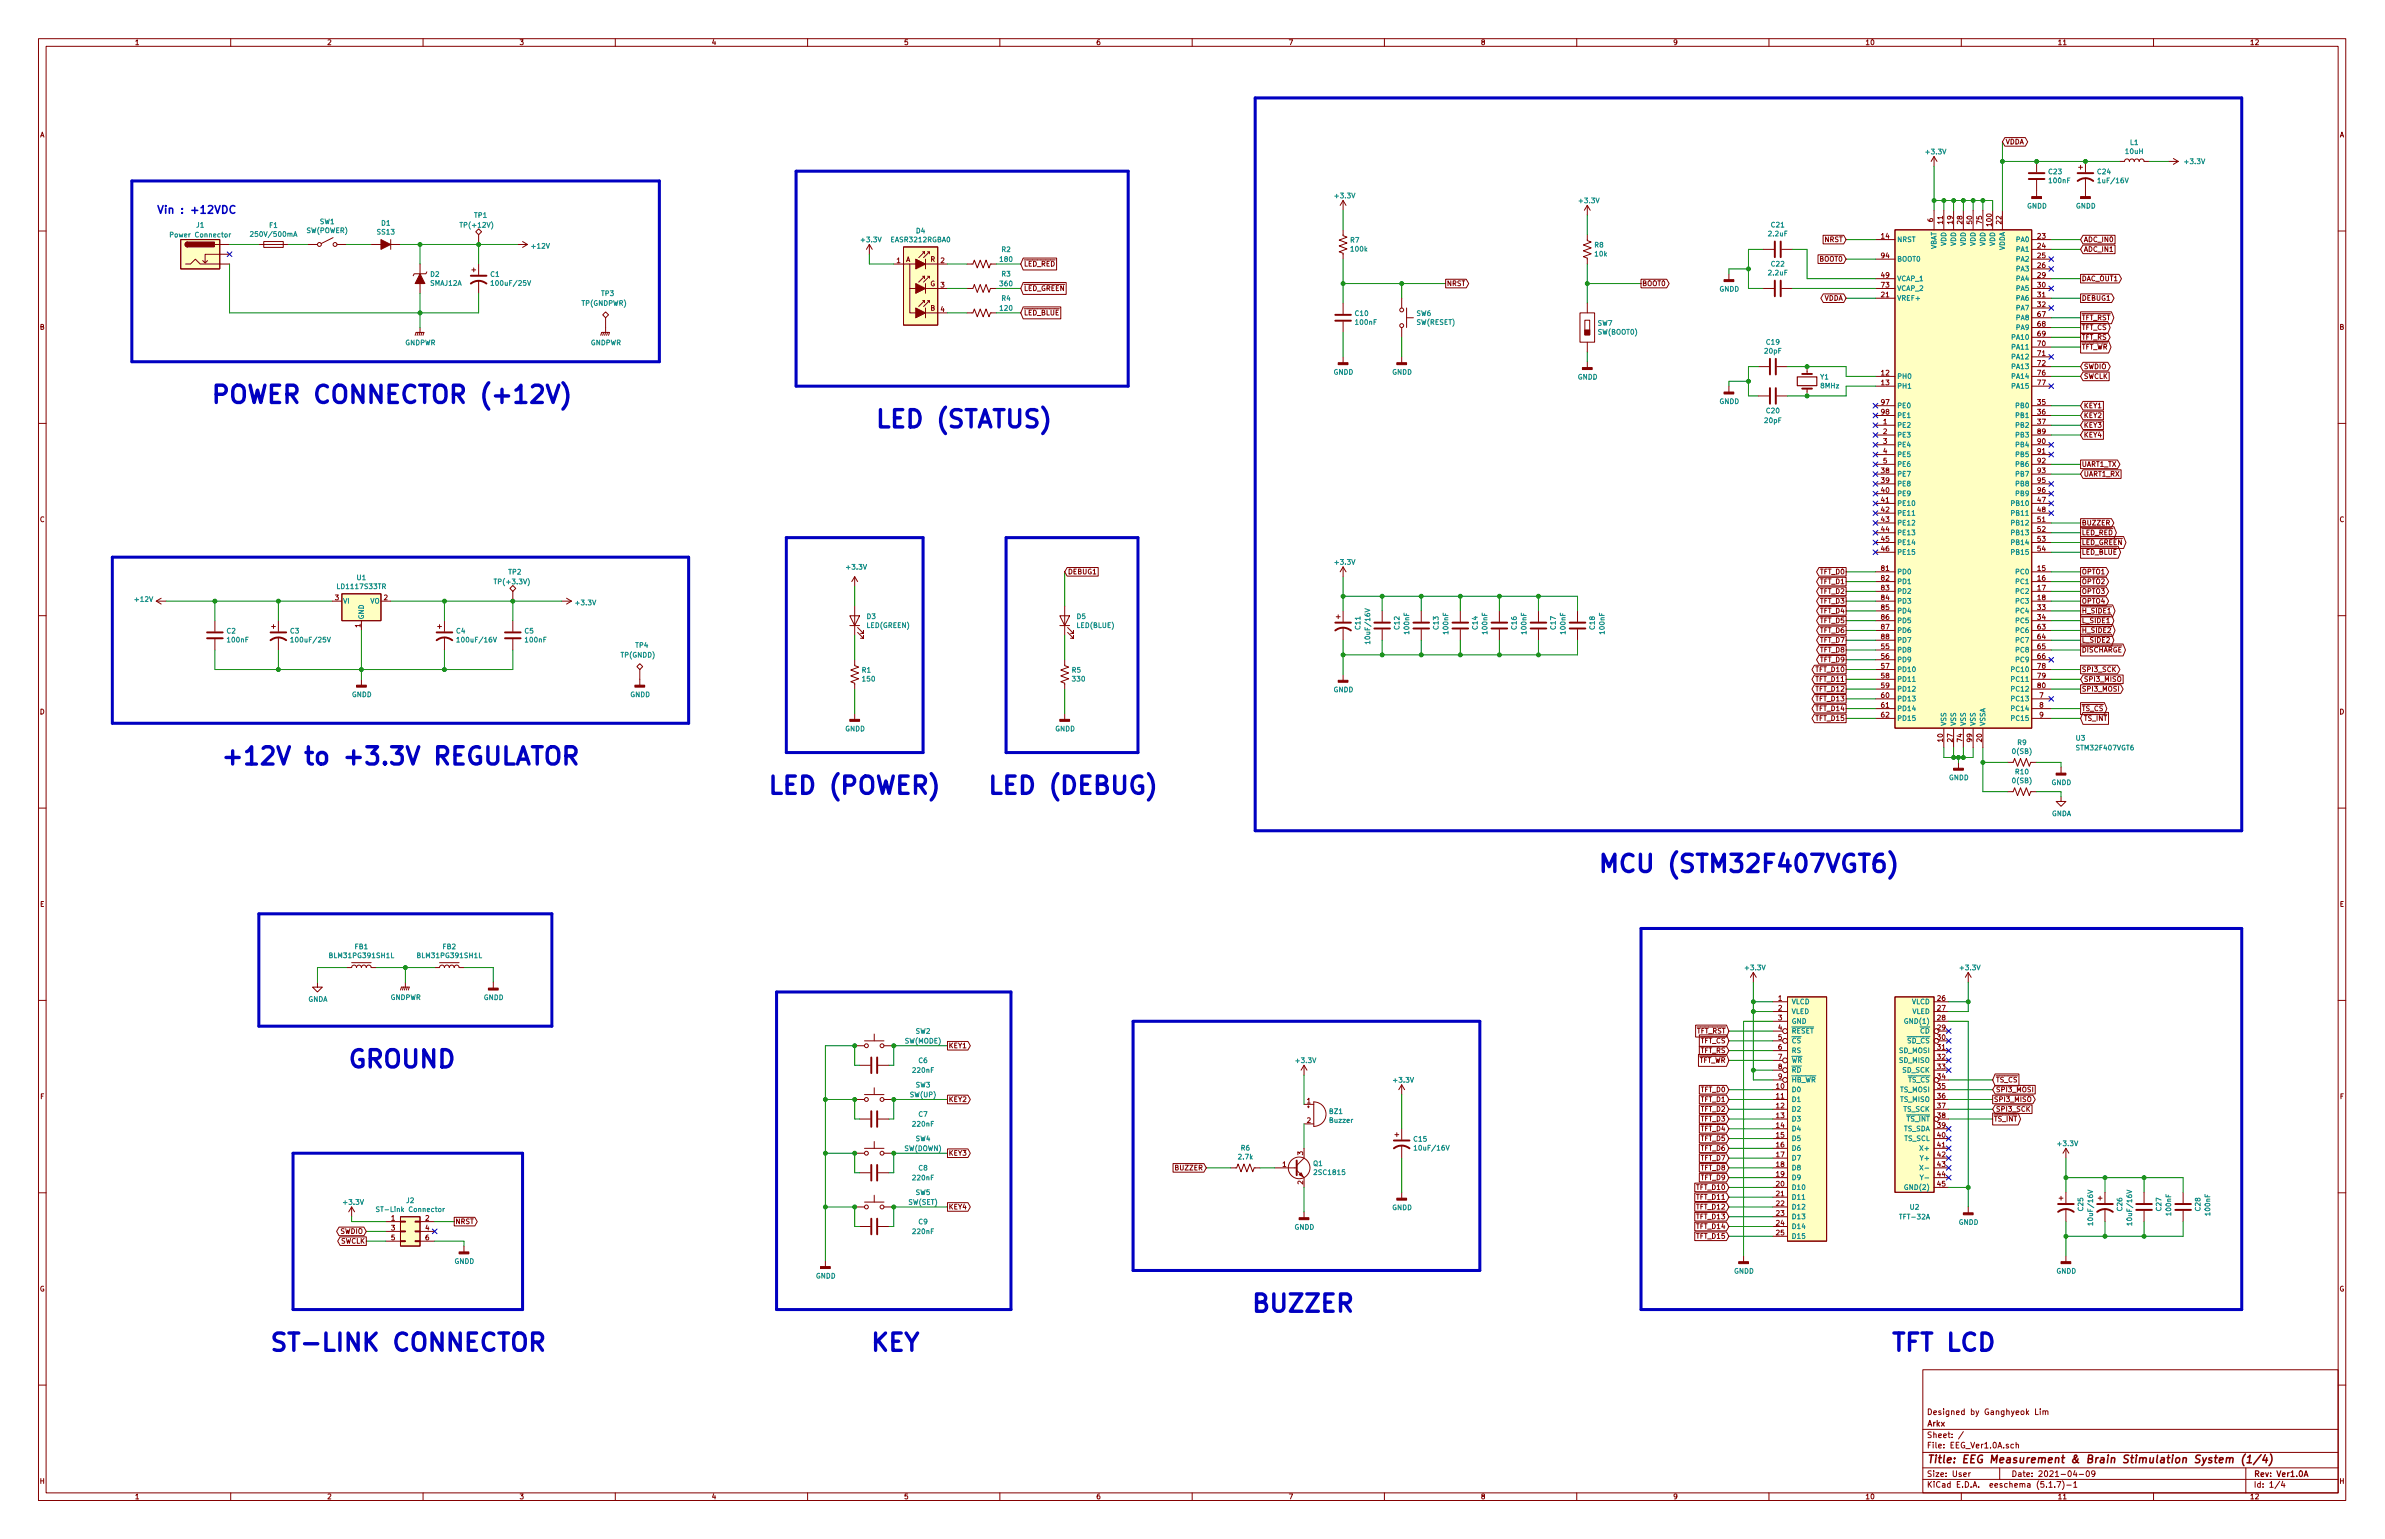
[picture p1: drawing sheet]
<svg xmlns="http://www.w3.org/2000/svg" width="620mm" height="400mm" viewBox="0 0 620 400" stroke-linecap="round" stroke-linejoin="round" font-family="sans-serif">
<defs><g id="words">
<g font-size="6.3" fill="#0000c2">
<text x="54.6" y="104.9">POWER CONNECTOR (+12V)</text>
<text x="227.3" y="111.2">LED (STATUS)</text>
<text x="57.1" y="198.8">+12V to +3.3V REGULATOR</text>
<text x="199.4" y="206.5">LED (POWER)</text>
<text x="256.5" y="206.5">LED (DEBUG)</text>
<text x="415.3" y="226.8">MCU (STM32F407VGT6)</text>
<text x="90.2" y="277.6">GROUND</text>
<text x="325.1" y="341.1">BUZZER</text>
<text x="69.8" y="351.2">ST-LINK CONNECTOR</text>
<text x="226.1" y="351.2">KEY</text>
<text x="491.5" y="351.2">TFT LCD</text>
</g>
<text font-size="2.8" fill="#0000c2" x="40.6" y="55.5">Vin : +12VDC</text>
<text font-size="2.8" fill="#840000" x="501" y="380.3">Title: EEG Measurement &amp; Brain Stimulation System (1/4)</text>
<g font-size="2.1" fill="#840000">
<text x="501" y="370.8">Arkx</text>
<text x="501" y="367.8">Designed by Ganghyeok Lim</text>
<text x="501" y="376.5">File: EEG_Ver1.0A.sch</text>
<text x="501" y="373.8">Sheet: /</text>
<text x="501" y="383.9">Size: User</text>
<text x="523" y="383.9">Date: 2021-04-09</text>
<text x="586" y="383.9">Rev: Ver1.0A</text>
<text x="501" y="386.7">KiCad E.D.A. eeschema (5.1.7)-1</text>
<text x="586" y="386.7">Id: 1/4</text>
</g>
<g font-size="1.8" fill="#840000">
<text x="35" y="11.7">1</text>
<text x="85" y="11.7">2</text>
<text x="135" y="11.7">3</text>
<text x="185" y="11.7">4</text>
<text x="235" y="11.7">5</text>
<text x="285" y="11.7">6</text>
<text x="335" y="11.7">7</text>
<text x="385" y="11.7">8</text>
<text x="435" y="11.7">9</text>
<text x="485" y="11.7">10</text>
<text x="535" y="11.7">11</text>
<text x="585" y="11.7">12</text>
<text x="10.4" y="35.7">A</text>
<text x="608.4" y="35.7">A</text>
<text x="521.5" y="37.5">VDDA</text>
<text x="502.7" y="57.7" transform="rotate(-90 502.7 57.7)">6</text>
<text x="505.2" y="58.2" transform="rotate(-90 505.2 58.2)">11</text>
<text x="507.7" y="58.2" transform="rotate(-90 507.7 58.2)">19</text>
<text x="510.3" y="58.2" transform="rotate(-90 510.3 58.2)">28</text>
<text x="512.8" y="58.2" transform="rotate(-90 512.8 58.2)">50</text>
<text x="515.4" y="58.2" transform="rotate(-90 515.4 58.2)">75</text>
<text x="517.9" y="58.7" transform="rotate(-90 517.9 58.7)">100</text>
<text x="520.4" y="58.2" transform="rotate(-90 520.4 58.2)">22</text>
<text x="474.4" y="62.9">NRST</text>
<text x="489.3" y="62">14</text>
<text x="529.9" y="62">23</text>
<text x="529.9" y="64.6">24</text>
<text x="541.8" y="62.9">ADC_IN0</text>
<text x="541.8" y="65.5">ADC_IN1</text>
<text x="233.2" y="68.4">1</text>
<text x="235.5" y="68.1">A</text>
<text x="241.9" y="68">R</text>
<text x="244.6" y="68.4">2</text>
<text x="266.2" y="69.3">LED_RED</text>
<text x="473.2" y="68">BOOT0</text>
<text x="489.3" y="67.1">94</text>
<text x="529.9" y="67.1">25</text>
<text x="529.9" y="69.6">26</text>
<text x="241.9" y="74.4">G</text>
<text x="244.6" y="74.7">3</text>
<text x="266.2" y="75.6">LED_GREEN</text>
<text x="376.2" y="74.3">NRST</text>
<text x="427" y="74.3">BOOT0</text>
<text x="489.3" y="72.2">49</text>
<text x="489.3" y="74.7">73</text>
<text x="489.3" y="77.3">21</text>
<text x="529.9" y="72.2">29</text>
<text x="529.9" y="74.7">30</text>
<text x="529.9" y="77.3">31</text>
<text x="541.3" y="73.1">DAC_OUT1</text>
<text x="241.9" y="80.7">B</text>
<text x="244.6" y="81.1">4</text>
<text x="266.2" y="82">LED_BLUE</text>
<text x="474.3" y="78.2">VDDA</text>
<text x="529.9" y="79.8">32</text>
<text x="529.9" y="82.3">67</text>
<text x="541.3" y="78.2">DEBUG1</text>
<text x="541.3" y="83.2">TFT_RST</text>
<text x="10.4" y="85.7">B</text>
<text x="529.9" y="87.4">69</text>
<text x="529.9" y="90">70</text>
<text x="529.9" y="84.9">68</text>
<text x="541.3" y="88.3">TFT_RS</text>
<text x="541.3" y="85.8">TFT_CS</text>
<text x="608.4" y="85.7">B</text>
<text x="529.9" y="92.5">71</text>
<text x="529.9" y="95">72</text>
<text x="541.3" y="90.9">TFT_WR</text>
<text x="541.8" y="95.9">SWDIO</text>
<text x="489.3" y="97.6">12</text>
<text x="489.3" y="100.1">13</text>
<text x="529.9" y="97.6">76</text>
<text x="529.9" y="100.1">77</text>
<text x="541.8" y="98.5">SWCLK</text>
<text x="489.3" y="105.2">97</text>
<text x="489.3" y="107.7">98</text>
<text x="529.9" y="105.2">35</text>
<text x="529.9" y="107.7">36</text>
<text x="541.8" y="106.1">KEY1</text>
<text x="489.7" y="110.3">1</text>
<text x="489.7" y="112.8">2</text>
<text x="529.9" y="110.3">37</text>
<text x="529.9" y="112.8">89</text>
<text x="541.8" y="113.7">KEY4</text>
<text x="541.8" y="111.2">KEY3</text>
<text x="541.8" y="108.6">KEY2</text>
<text x="489.7" y="115.4">3</text>
<text x="489.7" y="117.9">4</text>
<text x="529.9" y="115.4">90</text>
<text x="529.9" y="117.9">91</text>
<text x="489.3" y="123">38</text>
<text x="489.3" y="125.5">39</text>
<text x="489.7" y="120.4">5</text>
<text x="529.9" y="120.4">92</text>
<text x="529.9" y="123">93</text>
<text x="529.9" y="125.5">95</text>
<text x="541.3" y="121.3">UART1_TX</text>
<text x="541.8" y="123.9">UART1_RX</text>
<text x="489.3" y="130.6">41</text>
<text x="489.3" y="128.1">40</text>
<text x="529.9" y="130.6">47</text>
<text x="529.9" y="128.1">96</text>
<text x="10.4" y="135.7">C</text>
<text x="489.3" y="133.1">42</text>
<text x="489.3" y="135.7">43</text>
<text x="529.9" y="133.1">48</text>
<text x="529.9" y="135.7">51</text>
<text x="541.3" y="136.6">BUZZER</text>
<text x="608.4" y="135.7">C</text>
<text x="489.3" y="138.2">44</text>
<text x="489.3" y="140.8">45</text>
<text x="489.3" y="143.3">46</text>
<text x="529.9" y="138.2">52</text>
<text x="529.9" y="140.8">53</text>
<text x="529.9" y="143.3">54</text>
<text x="541.3" y="141.7">LED_GREEN</text>
<text x="541.3" y="139.1">LED_RED</text>
<text x="277.6" y="149.3">DEBUG1</text>
<text x="473.3" y="149.3">TFT_D0</text>
<text x="489.3" y="148.4">81</text>
<text x="529.9" y="148.4">15</text>
<text x="541.3" y="149.3">OPTO1</text>
<text x="541.3" y="144.2">LED_BLUE</text>
<text x="473.3" y="154.4">TFT_D2</text>
<text x="473.3" y="151.8">TFT_D1</text>
<text x="489.3" y="150.9">82</text>
<text x="489.3" y="153.5">83</text>
<text x="529.9" y="150.9">16</text>
<text x="529.9" y="153.5">17</text>
<text x="541.3" y="154.4">OPTO3</text>
<text x="541.3" y="151.8">OPTO2</text>
<text x="87.1" y="156">3</text>
<text x="99.8" y="156">2</text>
<text x="473.3" y="162">TFT_D5</text>
<text x="473.3" y="159.4">TFT_D4</text>
<text x="473.3" y="156.9">TFT_D3</text>
<text x="489.3" y="156">84</text>
<text x="489.3" y="158.5">85</text>
<text x="489.3" y="161.1">86</text>
<text x="529.9" y="156">18</text>
<text x="529.9" y="158.5">33</text>
<text x="529.9" y="161.1">34</text>
<text x="541.3" y="156.9">OPTO4</text>
<text x="541.3" y="162">L_SIDE1</text>
<text x="541.3" y="159.4">H_SIDE1</text>
<text x="93.7" y="163.1" transform="rotate(-90 93.7 163.1)">1</text>
<text x="473.3" y="167.1">TFT_D7</text>
<text x="473.3" y="164.5">TFT_D6</text>
<text x="489.3" y="163.6">87</text>
<text x="489.3" y="166.2">88</text>
<text x="529.9" y="163.6">63</text>
<text x="529.9" y="166.2">64</text>
<text x="541.3" y="167.1">L_SIDE2</text>
<text x="541.3" y="164.5">H_SIDE2</text>
<text x="473.3" y="169.6">TFT_D8</text>
<text x="473.3" y="172.1">TFT_D9</text>
<text x="489.3" y="173.8">57</text>
<text x="489.3" y="168.7">55</text>
<text x="489.3" y="171.2">56</text>
<text x="529.9" y="173.8">78</text>
<text x="529.9" y="168.7">65</text>
<text x="529.9" y="171.2">66</text>
<text x="541.3" y="169.6">DISCHARGE</text>
<text x="472.3" y="179.8">TFT_D12</text>
<text x="472.3" y="177.2">TFT_D11</text>
<text x="472.3" y="174.7">TFT_D10</text>
<text x="489.3" y="176.3">58</text>
<text x="489.3" y="178.9">59</text>
<text x="529.9" y="176.3">79</text>
<text x="529.9" y="178.9">80</text>
<text x="541.3" y="174.7">SPI3_SCK</text>
<text x="541.3" y="179.8">SPI3_MOSI</text>
<text x="541.8" y="177.2">SPI3_MISO</text>
<text x="10.4" y="185.7">D</text>
<text x="472.3" y="182.3">TFT_D13</text>
<text x="472.3" y="184.8">TFT_D14</text>
<text x="489.3" y="181.4">60</text>
<text x="489.3" y="183.9">61</text>
<text x="530.4" y="181.4">7</text>
<text x="530.4" y="183.9">8</text>
<text x="541.3" y="184.8">TS_CS</text>
<text x="608.4" y="185.7">D</text>
<text x="472.3" y="187.4">TFT_D15</text>
<text x="489.3" y="186.5">62</text>
<text x="530.4" y="186.5">9</text>
<text x="541.8" y="187.4">TS_INT</text>
<text x="505.2" y="192.8" transform="rotate(-90 505.2 192.8)">10</text>
<text x="507.7" y="192.8" transform="rotate(-90 507.7 192.8)">27</text>
<text x="510.3" y="192.8" transform="rotate(-90 510.3 192.8)">74</text>
<text x="512.8" y="192.8" transform="rotate(-90 512.8 192.8)">99</text>
<text x="515.4" y="192.8" transform="rotate(-90 515.4 192.8)">20</text>
<text x="10.4" y="235.7">E</text>
<text x="608.4" y="235.7">E</text>
<text x="462.4" y="260.1">1</text>
<text x="462.4" y="262.7">2</text>
<text x="503.9" y="260.1">26</text>
<text x="503.9" y="262.7">27</text>
<text x="441" y="268.7">TFT_RST</text>
<text x="462.4" y="265.2">3</text>
<text x="462.4" y="267.8">4</text>
<text x="503.9" y="265.2">28</text>
<text x="503.9" y="267.8">29</text>
<text x="246.6" y="272.5">KEY1</text>
<text x="442.1" y="273.7">TFT_RS</text>
<text x="442.1" y="271.2">TFT_CS</text>
<text x="462.4" y="270.3">5</text>
<text x="462.4" y="272.8">6</text>
<text x="462.4" y="275.4">7</text>
<text x="503.9" y="270.3">30</text>
<text x="503.9" y="272.8">31</text>
<text x="503.9" y="275.4">32</text>
<text x="441.6" y="276.3">TFT_WR</text>
<text x="462.4" y="277.9">8</text>
<text x="462.4" y="280.5">9</text>
<text x="503.9" y="277.9">33</text>
<text x="503.9" y="280.5">34</text>
<text x="518.9" y="281.4">TS_CS</text>
<text x="10.5" y="285.7">F</text>
<text x="246.6" y="286.4">KEY2</text>
<text x="339.9" y="286.8">1</text>
<text x="442.3" y="283.9">TFT_D0</text>
<text x="442.3" y="286.4">TFT_D1</text>
<text x="461.9" y="283">10</text>
<text x="461.9" y="285.5">11</text>
<text x="503.9" y="283">35</text>
<text x="503.9" y="285.5">36</text>
<text x="518.4" y="286.4">SPI3_MISO</text>
<text x="518.9" y="283.9">SPI3_MOSI</text>
<text x="608.5" y="285.7">F</text>
<text x="339.9" y="291.9">2</text>
<text x="442.3" y="291.5">TFT_D3</text>
<text x="442.3" y="289">TFT_D2</text>
<text x="461.9" y="288.1">12</text>
<text x="461.9" y="290.6">13</text>
<text x="461.9" y="293.2">14</text>
<text x="503.9" y="288.1">37</text>
<text x="503.9" y="290.6">38</text>
<text x="503.9" y="293.2">39</text>
<text x="518.4" y="291.5">TS_INT</text>
<text x="518.9" y="289">SPI3_SCK</text>
<text x="442.3" y="294.1">TFT_D4</text>
<text x="442.3" y="296.6">TFT_D5</text>
<text x="442.3" y="299.1">TFT_D6</text>
<text x="461.9" y="295.7">15</text>
<text x="461.9" y="298.2">16</text>
<text x="503.9" y="295.7">40</text>
<text x="503.9" y="298.2">41</text>
<text x="246.6" y="300.4">KEY3</text>
<text x="305.7" y="304.2">BUZZER</text>
<text x="333.5" y="303.3">1</text>
<text x="338.8" y="300.3" transform="rotate(-90 338.8 300.3)">3</text>
<text x="442.3" y="301.7">TFT_D7</text>
<text x="442.3" y="304.2">TFT_D8</text>
<text x="461.9" y="300.8">17</text>
<text x="461.9" y="303.3">18</text>
<text x="461.9" y="305.9">19</text>
<text x="503.9" y="300.8">42</text>
<text x="503.9" y="303.3">43</text>
<text x="503.9" y="305.9">44</text>
<text x="338.8" y="307.9" transform="rotate(-90 338.8 307.9)">2</text>
<text x="441.3" y="311.8">TFT_D11</text>
<text x="441.3" y="309.3">TFT_D10</text>
<text x="442.3" y="306.8">TFT_D9</text>
<text x="461.9" y="308.4">20</text>
<text x="461.9" y="310.9">21</text>
<text x="503.9" y="308.4">45</text>
<text x="101.8" y="317.3">1</text>
<text x="110.6" y="317.3">2</text>
<text x="246.6" y="314.4">KEY4</text>
<text x="441.3" y="314.4">TFT_D12</text>
<text x="441.3" y="316.9">TFT_D13</text>
<text x="461.9" y="313.5">22</text>
<text x="461.9" y="316">23</text>
<text x="88.5" y="320.7">SWDIO</text>
<text x="88.5" y="323.3">SWCLK</text>
<text x="101.8" y="319.8">3</text>
<text x="101.8" y="322.4">5</text>
<text x="110.6" y="319.8">4</text>
<text x="110.6" y="322.4">6</text>
<text x="118.4" y="318.2">NRST</text>
<text x="441.3" y="322">TFT_D15</text>
<text x="441.3" y="319.5">TFT_D14</text>
<text x="461.9" y="318.6">24</text>
<text x="461.9" y="321.1">25</text>
<text x="10.3" y="335.7">G</text>
<text x="608.3" y="335.7">G</text>
<text x="10.4" y="385.7">H</text>
<text x="35" y="389.7">1</text>
<text x="85" y="389.7">2</text>
<text x="135" y="389.7">3</text>
<text x="185" y="389.7">4</text>
<text x="235" y="389.7">5</text>
<text x="285" y="389.7">6</text>
<text x="335" y="389.7">7</text>
<text x="385" y="389.7">8</text>
<text x="435" y="389.7">9</text>
<text x="485" y="389.7">10</text>
<text x="535" y="389.7">11</text>
<text x="585" y="389.7">12</text>
<text x="608.4" y="385.7">H</text>
</g>
<g font-size="1.8" fill="#008484">
<text x="501" y="40.1">+3.3V</text>
<text x="552.8" y="40">10uH</text>
<text x="554" y="37.7">L1</text>
<text x="532.8" y="45.3">C23</text>
<text x="533" y="47.6">100nF</text>
<text x="545.5" y="45.3">C24</text>
<text x="546" y="47.6">1uF/16V</text>
<text x="568.3" y="42.6">+3.3V</text>
<text x="347.3" y="51.5">+3.3V</text>
<text x="410.8" y="52.8">+3.3V</text>
<text x="51.1" y="59.2">J1</text>
<text x="70.1" y="59.2">F1</text>
<text x="83.2" y="58.3">SW1</text>
<text x="99.2" y="58.6">D1</text>
<text x="120.1" y="59.2">TP(+12V)</text>
<text x="123.4" y="56.6">TP1</text>
<text x="460.7" y="59.1">C21</text>
<text x="527.1" y="54.2">GNDD</text>
<text x="539.8" y="54.2">GNDD</text>
<text x="44.8" y="61.7">Power Connector</text>
<text x="65.9" y="61.5">250V/500mA</text>
<text x="79.7" y="60.6">SW(POWER)</text>
<text x="98.2" y="61">SS13</text>
<text x="138.4" y="64.6">+12V</text>
<text x="224.1" y="63">+3.3V</text>
<text x="231.9" y="63">EASR3212RGBA0</text>
<text x="238.3" y="60.7">D4</text>
<text x="260.5" y="65.5">R2</text>
<text x="351.2" y="63.1">R7</text>
<text x="351.4" y="65.4">100k</text>
<text x="414.7" y="64.3">R8</text>
<text x="460" y="61.4">2.2uF</text>
<text x="493.3" y="62.9">NRST</text>
<text x="503.6" y="65.1" transform="rotate(-90 503.6 65.1)">VBAT</text>
<text x="506.1" y="64" transform="rotate(-90 506.1 64)">VDD</text>
<text x="508.6" y="64" transform="rotate(-90 508.6 64)">VDD</text>
<text x="511.2" y="64" transform="rotate(-90 511.2 64)">VDD</text>
<text x="513.7" y="64" transform="rotate(-90 513.7 64)">VDD</text>
<text x="516.3" y="64" transform="rotate(-90 516.3 64)">VDD</text>
<text x="518.8" y="64" transform="rotate(-90 518.8 64)">VDD</text>
<text x="521.3" y="65.3" transform="rotate(-90 521.3 65.3)">VDDA</text>
<text x="524.4" y="62.9">PA0</text>
<text x="524.4" y="65.5">PA1</text>
<text x="112" y="72">D2</text>
<text x="127.6" y="72">C1</text>
<text x="260.1" y="68">180</text>
<text x="260.5" y="71.9">R3</text>
<text x="414.8" y="66.6">10k</text>
<text x="460" y="71.6">2.2uF</text>
<text x="460.7" y="69.3">C22</text>
<text x="493.3" y="68">BOOT0</text>
<text x="524.4" y="68">PA2</text>
<text x="524.4" y="70.5">PA3</text>
<text x="111.9" y="74.3">SMAJ12A</text>
<text x="128.4" y="74.3">100uF/25V</text>
<text x="156.4" y="76.9">TP3</text>
<text x="260.1" y="74.4">360</text>
<text x="447.1" y="75.8">GNDD</text>
<text x="493.3" y="73.1">VCAP_1</text>
<text x="493.3" y="75.6">VCAP_2</text>
<text x="524.4" y="73.1">PA4</text>
<text x="524.4" y="75.6">PA5</text>
<text x="151.4" y="79.5">TP(GNDPWR)</text>
<text x="260.1" y="80.7">120</text>
<text x="260.5" y="78.2">R4</text>
<text x="352.5" y="82.1">C10</text>
<text x="368.4" y="82.1">SW6</text>
<text x="493.3" y="78.2">VREF+</text>
<text x="524.4" y="78.2">PA6</text>
<text x="524.4" y="80.7">PA7</text>
<text x="524.4" y="83.2">PA8</text>
<text x="105.3" y="89.7">GNDPWR</text>
<text x="153.6" y="89.7">GNDPWR</text>
<text x="352.6" y="84.4">100nF</text>
<text x="368.4" y="84.4">SW(RESET)</text>
<text x="415.5" y="84.7">SW7</text>
<text x="415.6" y="87">SW(BOOT0)</text>
<text x="459.4" y="89.6">C19</text>
<text x="523.4" y="88.3">PA10</text>
<text x="524.4" y="85.8">PA9</text>
<text x="459" y="91.9">20pF</text>
<text x="523.4" y="90.9">PA11</text>
<text x="523.4" y="93.4">PA12</text>
<text x="523.4" y="95.9">PA13</text>
<text x="346.8" y="97.4">GNDD</text>
<text x="362" y="97.4">GNDD</text>
<text x="410.3" y="98.7">GNDD</text>
<text x="473.4" y="98.6">Y1</text>
<text x="473.5" y="100.9">8MHz</text>
<text x="493.3" y="98.5">PH0</text>
<text x="493.3" y="101">PH1</text>
<text x="523.4" y="98.5">PA14</text>
<text x="523.4" y="101">PA15</text>
<text x="447.1" y="105">GNDD</text>
<text x="459.4" y="107.4">C20</text>
<text x="493.3" y="106.1">PE0</text>
<text x="524.4" y="106.1">PB0</text>
<text x="459" y="110">20pF</text>
<text x="493.3" y="108.6">PE1</text>
<text x="493.3" y="111.2">PE2</text>
<text x="493.3" y="113.7">PE3</text>
<text x="524.4" y="108.6">PB1</text>
<text x="524.4" y="111.2">PB2</text>
<text x="524.4" y="113.7">PB3</text>
<text x="493.3" y="116.3">PE4</text>
<text x="493.3" y="118.8">PE5</text>
<text x="524.4" y="116.3">PB4</text>
<text x="524.4" y="118.8">PB5</text>
<text x="493.3" y="121.3">PE6</text>
<text x="493.3" y="123.9">PE7</text>
<text x="524.4" y="121.3">PB6</text>
<text x="524.4" y="123.9">PB7</text>
<text x="493.3" y="131.5">PE10</text>
<text x="493.3" y="126.4">PE8</text>
<text x="493.3" y="129">PE9</text>
<text x="523.4" y="131.5">PB10</text>
<text x="524.4" y="126.4">PB8</text>
<text x="524.4" y="129">PB9</text>
<text x="493.3" y="134">PE11</text>
<text x="493.3" y="136.6">PE12</text>
<text x="523.4" y="134">PB11</text>
<text x="523.4" y="136.6">PB12</text>
<text x="493.3" y="139.1">PE13</text>
<text x="493.3" y="141.7">PE14</text>
<text x="523.4" y="139.1">PB13</text>
<text x="523.4" y="141.7">PB14</text>
<text x="132.3" y="149.3">TP2</text>
<text x="220.3" y="148.1">+3.3V</text>
<text x="347.3" y="146.8">+3.3V</text>
<text x="493.3" y="149.3">PD0</text>
<text x="493.3" y="144.2">PE15</text>
<text x="523.4" y="144.2">PB15</text>
<text x="524.4" y="149.3">PC0</text>
<text x="88.1" y="153.1">LD1117S33TR</text>
<text x="92.9" y="150.8">U1</text>
<text x="129.1" y="151.9">TP(+3.3V)</text>
<text x="493.3" y="151.8">PD1</text>
<text x="493.3" y="154.4">PD2</text>
<text x="524.4" y="151.8">PC1</text>
<text x="524.4" y="154.4">PC2</text>
<text x="35.2" y="156.4">+12V</text>
<text x="89.2" y="156.9">VI</text>
<text x="94.6" y="161.1" transform="rotate(-90 94.6 161.1)">GND</text>
<text x="96.2" y="156.9">VO</text>
<text x="149.9" y="157.3">+3.3V</text>
<text x="225.5" y="160.9">D3</text>
<text x="280.1" y="160.9">D5</text>
<text x="493.3" y="156.9">PD3</text>
<text x="493.3" y="159.4">PD4</text>
<text x="493.3" y="162">PD5</text>
<text x="524.4" y="156.9">PC3</text>
<text x="524.4" y="159.4">PC4</text>
<text x="524.4" y="162">PC5</text>
<text x="59" y="164.7">C2</text>
<text x="59.3" y="167">100nF</text>
<text x="75.5" y="164.7">C3</text>
<text x="76.4" y="167">100uF/25V</text>
<text x="118.7" y="164.7">C4</text>
<text x="119.5" y="167">100uF/16V</text>
<text x="136.5" y="164.7">C5</text>
<text x="136.7" y="167">100nF</text>
<text x="225.5" y="163.2">LED(GREEN)</text>
<text x="280.1" y="163.2">LED(BLUE)</text>
<text x="353.7" y="163.6" transform="rotate(-90 353.7 163.6)">C11</text>
<text x="356.3" y="166.8" transform="rotate(-90 356.3 166.8)">10uF/16V</text>
<text x="363.9" y="163.6" transform="rotate(-90 363.9 163.6)">C12</text>
<text x="366.4" y="164.7" transform="rotate(-90 366.4 164.7)">100nF</text>
<text x="374.1" y="163.6" transform="rotate(-90 374.1 163.6)">C13</text>
<text x="376.6" y="164.7" transform="rotate(-90 376.6 164.7)">100nF</text>
<text x="384.2" y="163.6" transform="rotate(-90 384.2 163.6)">C14</text>
<text x="386.8" y="164.7" transform="rotate(-90 386.8 164.7)">100nF</text>
<text x="394.4" y="163.6" transform="rotate(-90 394.4 163.6)">C16</text>
<text x="396.9" y="164.7" transform="rotate(-90 396.9 164.7)">100nF</text>
<text x="404.5" y="163.6" transform="rotate(-90 404.5 163.6)">C17</text>
<text x="407.1" y="164.7" transform="rotate(-90 407.1 164.7)">100nF</text>
<text x="414.7" y="163.6" transform="rotate(-90 414.7 163.6)">C18</text>
<text x="417.2" y="164.7" transform="rotate(-90 417.2 164.7)">100nF</text>
<text x="493.3" y="164.5">PD6</text>
<text x="493.3" y="167.1">PD7</text>
<text x="524.4" y="164.5">PC6</text>
<text x="524.4" y="167.1">PC7</text>
<text x="161.6" y="170.9">TP(GNDD)</text>
<text x="165.3" y="168.4">TP4</text>
<text x="493.3" y="169.6">PD8</text>
<text x="493.3" y="172.1">PD9</text>
<text x="524.4" y="169.6">PC8</text>
<text x="524.4" y="172.1">PC9</text>
<text x="224.2" y="174.8">R1</text>
<text x="224.4" y="177.1">150</text>
<text x="278.8" y="174.8">R5</text>
<text x="279" y="177.1">330</text>
<text x="346.8" y="179.9">GNDD</text>
<text x="493.3" y="174.7">PD10</text>
<text x="493.3" y="177.2">PD11</text>
<text x="493.3" y="179.8">PD12</text>
<text x="523.4" y="174.7">PC10</text>
<text x="523.4" y="177.2">PC11</text>
<text x="523.4" y="179.8">PC12</text>
<text x="91.5" y="181.2">GNDD</text>
<text x="163.9" y="181.2">GNDD</text>
<text x="493.3" y="182.3">PD13</text>
<text x="493.3" y="184.8">PD14</text>
<text x="523.4" y="182.3">PC13</text>
<text x="523.4" y="184.8">PC14</text>
<text x="219.8" y="190.1">GNDD</text>
<text x="274.4" y="190.1">GNDD</text>
<text x="493.3" y="187.4">PD15</text>
<text x="506.1" y="188.8" transform="rotate(-90 506.1 188.8)">VSS</text>
<text x="508.6" y="188.8" transform="rotate(-90 508.6 188.8)">VSS</text>
<text x="511.2" y="188.8" transform="rotate(-90 511.2 188.8)">VSS</text>
<text x="513.7" y="188.8" transform="rotate(-90 513.7 188.8)">VSS</text>
<text x="516.3" y="188.8" transform="rotate(-90 516.3 188.8)">VSSA</text>
<text x="523.4" y="187.4">PC15</text>
<text x="523.5" y="196">0(SB)</text>
<text x="524.7" y="193.6">R9</text>
<text x="539.9" y="192.5">U3</text>
<text x="540.2" y="195">STM32F407VGT6</text>
<text x="506.8" y="202.8">GNDD</text>
<text x="523.5" y="203.6">0(SB)</text>
<text x="524.2" y="201.3">R10</text>
<text x="533.5" y="204.1">GNDD</text>
<text x="533.5" y="212.1">GNDA</text>
<text x="86.1" y="249">BLM31PG391SH1L</text>
<text x="92.3" y="246.7">FB1</text>
<text x="108.9" y="249">BLM31PG391SH1L</text>
<text x="115.2" y="246.7">FB2</text>
<text x="454" y="252.2">+3.3V</text>
<text x="509.9" y="252.2">+3.3V</text>
<text x="80.1" y="260.4">GNDA</text>
<text x="101.5" y="259.9">GNDPWR</text>
<text x="125.8" y="259.9">GNDD</text>
<text x="465.8" y="261">VLCD</text>
<text x="465.8" y="263.6">VLED</text>
<text x="497.1" y="261">VLCD</text>
<text x="497.2" y="263.6">VLED</text>
<text x="238.1" y="268.7">SW2</text>
<text x="465.8" y="266.1">GND</text>
<text x="465.8" y="268.7">RESET</text>
<text x="495.8" y="266.1">GND(1)</text>
<text x="499.3" y="268.7">CD</text>
<text x="235.4" y="271.2">SW(MODE)</text>
<text x="465.8" y="271.2">CS</text>
<text x="465.8" y="273.7">RS</text>
<text x="494" y="273.7">SD_MOSI</text>
<text x="496" y="271.2">SD_CS</text>
<text x="237.5" y="278.9">220nF</text>
<text x="238.9" y="276.3">C6</text>
<text x="337.1" y="276.3">+3.3V</text>
<text x="362.5" y="281.4">+3.3V</text>
<text x="465.8" y="276.3">WR</text>
<text x="465.8" y="278.8">RD</text>
<text x="465.8" y="281.4">HB_WR</text>
<text x="494" y="276.3">SD_MISO</text>
<text x="494.7" y="278.8">SD_SCK</text>
<text x="496.2" y="281.4">TS_CS</text>
<text x="236.8" y="285.2">SW(UP)</text>
<text x="238.1" y="282.7">SW3</text>
<text x="465.8" y="283.9">D0</text>
<text x="465.8" y="286.4">D1</text>
<text x="494.1" y="283.9">TS_MOSI</text>
<text x="494.1" y="286.4">TS_MISO</text>
<text x="237.5" y="292.8">220nF</text>
<text x="238.9" y="290.3">C7</text>
<text x="345.7" y="289.6">BZ1</text>
<text x="345.8" y="291.9">Buzzer</text>
<text x="465.8" y="289">D2</text>
<text x="465.8" y="291.5">D3</text>
<text x="494.9" y="289">TS_SCK</text>
<text x="495.8" y="291.5">TS_INT</text>
<text x="235.2" y="299.2">SW(DOWN)</text>
<text x="238.1" y="296.6">SW4</text>
<text x="322.7" y="299.1">R6</text>
<text x="367.7" y="296.7">C15</text>
<text x="368.4" y="299.1">10uF/16V</text>
<text x="465.8" y="294.1">D4</text>
<text x="465.8" y="296.6">D5</text>
<text x="465.8" y="299.1">D6</text>
<text x="494.9" y="294.1">TS_SDA</text>
<text x="495.1" y="296.6">TS_SCL</text>
<text x="499.7" y="299.1">X+</text>
<text x="535.3" y="297.9">+3.3V</text>
<text x="238.9" y="304.3">C8</text>
<text x="322.1" y="301.4">2.7k</text>
<text x="341.6" y="303.1">Q1</text>
<text x="342" y="305.4">2SC1815</text>
<text x="465.8" y="301.7">D7</text>
<text x="465.8" y="304.2">D8</text>
<text x="499.7" y="301.7">Y+</text>
<text x="237.5" y="306.8">220nF</text>
<text x="238.1" y="310.6">SW5</text>
<text x="465.8" y="306.8">D9</text>
<text x="465.8" y="309.3">D10</text>
<text x="465.8" y="311.8">D11</text>
<text x="495.8" y="309.3">GND(2)</text>
<text x="500.1" y="306.8">Y-</text>
<text x="89.5" y="313.2">+3.3V</text>
<text x="98.8" y="315">ST-Link Connector</text>
<text x="105.7" y="312.7">J2</text>
<text x="236.3" y="313.2">SW(SET)</text>
<text x="362" y="314.6">GNDD</text>
<text x="465.8" y="314.4">D12</text>
<text x="465.8" y="316.9">D13</text>
<text x="494.3" y="317">TFT-32A</text>
<text x="496.7" y="314.4">U2</text>
<text x="541.7" y="314.7" transform="rotate(-90 541.7 314.7)">C25</text>
<text x="544.2" y="317.9" transform="rotate(-90 544.2 317.9)">10uF/16V</text>
<text x="551.9" y="314.7" transform="rotate(-90 551.9 314.7)">C26</text>
<text x="554.4" y="317.9" transform="rotate(-90 554.4 317.9)">10uF/16V</text>
<text x="562" y="314.7" transform="rotate(-90 562 314.7)">C27</text>
<text x="564.6" y="315.8" transform="rotate(-90 564.6 315.8)">100nF</text>
<text x="572.2" y="314.7" transform="rotate(-90 572.2 314.7)">C28</text>
<text x="574.7" y="315.8" transform="rotate(-90 574.7 315.8)">100nF</text>
<text x="237.5" y="320.8">220nF</text>
<text x="238.9" y="318.2">C9</text>
<text x="336.6" y="319.6">GNDD</text>
<text x="465.8" y="319.5">D14</text>
<text x="465.8" y="322">D15</text>
<text x="509.3" y="318.4">GNDD</text>
<text x="118.2" y="328.5">GNDD</text>
<text x="212.1" y="332.3">GNDD</text>
<text x="450.9" y="331.1">GNDD</text>
<text x="534.7" y="331.1">GNDD</text>
</g>
</g></defs>
<g fill="none" stroke="#840000" stroke-width=".26">
<path d="M10 10.1h600v379.9h-600zM12 12h596v376.1h-596zM60 10.1v1.9M110 10.1v1.9M160 10.1v1.9M210 10.1v1.9M260 10.1v1.9M310 10.1v1.9M360 10.1v1.9M410 10.1v1.9M460 10.1v1.9M510 10.1v1.9"/>
<path d="M536.5 11.6h.8M560 10.1v1.9M521.3 35.8h5.3l.7 1.1-.7 1.1h-5.3l-.6-1.1zM349.2 59.7v1.6l1.1 .3-2.1 .8 2.1 .8-2.1 .7 2.1 .8-2.1 .8 1 .3v1.6M349.2 52.1v2.6M349.2 52.1l-.7 1.3M349.2 52.1l.8 1.3M412.7 53.4v2.5M412.7 53.4l-.7 1.3M412.7 53.4l.8 1.3M492.8 59.7h35.5v129.6h-35.5zM502.9 40.7l-.7 1.3"/>
<path d="M502.9 40.7v2.5M502.9 54.7v5M502.9 40.7l.8 1.3M505.5 54.7v5M508 54.7v5M510.5 54.7v5M513.1 54.7v5M515.6 54.7v5M518.2 54.7v5M520.7 54.7v5M529.6 42v2.8M529.6 46.8v4.3"/>
<path d="M540.5 43.5h1M541 43v1M542.3 42v2.8M542.3 46.3v4.8M551.2 42h1.2l.2-.5 .4-.2 .5 .2 .2 .5 .2-.5 .4-.2 .5 .2 .2 .5 .2-.5 .3-.2 .6 .2 .2 .5 .1-.5 .4-.2 .6 .2 .1 .5h1.3M563.9 42h2.5M565.1 41.2l1.3 .8M566.4 42l-1.3 .7M10 60h2M47 62.3h10.1v7.6h-10.1zM48.3 68.6h1.2l1.3-1.2 1.3 1.2h7.6M48.8 62.9l-.5 .2-.2 .3 .2 .6 .5 .2"/>
<path d="M54 67.7l-.7 .7M55.9 63.6h3.8M59.7 66.1h-6.4v2.3l-.6-.7M67.3 63.6h7.6M68.6 62.8h5.1v1.5h-5.1zM80 63.6h2.5M86.6 61.8l-3 1.5M87.6 63.6h2.6M96.5 63.6h7.6M101.6 62.3v2.5M109.2 68.6v2.6M109.2 73.7v2.6"/>
<path d="M111 70.7l-.3 .5h-3l-.3 .5M122.7 70.2h1M123.2 69.6v1.1M123.7 60.2l.8-.7 .7 .7-.7 .8zM124.5 61v2.6M124.5 68.6v2.8M124.5 72.9v3.4M134.6 63.6h2.6M135.9 62.8l1.3 .8M137.2 63.6l-1.3 .7M226.1 63.6l-.8 1.2M226.1 63.6v2.5"/>
<path d="M226.1 63.6l.7 1.2M232.4 68.6h5.7M234.9 64.2h8.9v20.3h-8.9zM236.6 68.6v12.7h1.5M236.6 75h1.5M239.9 78.2h.5v.5v-.5l-1.5 1.5M239.9 71.8h.5v.5v-.5l-1.5 1.5M239.9 65.5h.5v.5v-.5l-1.5 1.5M240.7 75h5.7M240.7 68.6h5.7M240.7 67.4v2.5M240.7 73.7v2.6"/>
<path d="M241.2 78.2h.5M241.2 71.8h.5M241.2 65.5h.5M241.7 78.7v-.5l-1.5 1.5M241.7 72.3v-.5l-1.5 1.5M241.7 66v-.5l-1.5 1.5M251.5 75h1.5l.4-1 .7 2 .8-2 .8 2 .7-2 .8 2 .4-1h1.5M251.5 68.6h1.5l.4-1 .7 2 .8-2 .8 2 .7-2 .8 2 .4-1h1.5M266.1 67.1h8.7v3.1h-8.7l-.7-1.6zM266.1 73.4h11.1v3.1h-11.1l-.7-1.5zM266.1 79.8h9.7v3.1h-9.7l-.7-1.6zM349.2 78.8v2.8"/>
<path d="M364.5 77.5v2.6M375.9 72.6h5.4l.6 1.1-.6 1.1h-5.4zM412.7 61v1.5l1.1 .4-2.1 .8 2.1 .7-2.1 .8 2.1 .8-2.1 .7 1 .4v1.5M412.7 78.8v2.5M426.7 72.6h6.7l.6 1.1-.6 1.1h-6.7zM449.6 71.2v1.5M458.5 75h2.8M458.5 64.8h2.8M463.3 75h2.8M463.3 64.8h2.8M472.7 66.2h6.7l.7 1.2-.7 1.1h-6.7zM474.1 61.2h5.3l.7 1.1-.7 1.1h-5.3z"/>
<path d="M474.1 76.4h5.3l.7 1.1-.7 1.1h-5.3l-.6-1.1zM487.7 75h5.1M487.7 67.4h5.1M487.7 62.3h5.1M487.7 72.4h5.1M487.7 77.5h5.1M528.3 75h5.1M528.3 64.8h5.1M528.3 67.4h5.1M528.3 62.3h5.1M528.3 69.9h5.1M528.3 72.4h5.1"/>
<path d="M528.3 77.5h5.1M541 76.4h8.1l.6 1.1-.6 1.1h-8.1zM541 71.3h10l.7 1.1-.7 1.2h-10zM541.7 61.2h8.3v2.2h-8.3l-.7-1.1zM541.7 63.7h8.3v2.2h-8.3l-.7-1.1zM608 60h2M107.9 87.2l.3-.8h2l-.2 .8M108.7 86.4l-.2 .8M109.2 85.1v1.3l-.2 .8M109.7 86.4l-.2 .8M156.2 87.2l.3-.8h2l-.3 .8M157 86.4l-.3 .8"/>
<path d="M157.5 81.1l.7 .7-.7 .8-.8-.8zM157.5 82.6v3.8l-.3 .8M158 86.4l-.3 .8M240.7 81.3h5.7M240.7 80.1v2.5M251.5 81.3h1.5l.4-1 .7 2 .8-2 .8 2 .7-2 .8 2 .4-1h1.5M349.2 83.6v2.8M349.2 92.8v1.5M364.5 85.1v2.6M364.5 92.8v1.5M365.8 82.6h1.7M365.8 80.1v5"/>
<path d="M410.8 81.3h3.9v7.7h-3.9zM412.1 83.2h1.3v3.8h-1.3zM412.7 89v2.5M412.7 94v1.6M457.2 95.3h2.8M462 95.3h2.8M469.9 95.3v1.9M487.7 97.8h5.1M528.3 95.3h5.1M528.3 82.6h5.1M528.3 87.7h5.1M528.3 90.2h5.1"/>
<path d="M528.3 92.8h5.1M528.3 97.8h5.1M528.3 80.1h5.1M528.3 85.1h5.1M541 86.6h7.1l.6 1.1-.6 1.1h-7.1zM541 88.7h7.3l.6 1.5-.6 1.6h-7.3zM541 83.6h7.1l.6 1.5-.6 1.6h-7.1zM541 81.1h8l.7 1.5-.7 1.6h-8zM541.7 94.2h6.4l.6 1.1-.6 1.1h-6.4l-.7-1.1zM541.7 96.7h6.8v2.3h-6.8l-.7-1.2zM10 110.1h2M449.6 100.4v1.5"/>
<path d="M457.2 102.9h2.8M462 102.9h2.8M469.9 101v1.9M487.7 100.4h5.1M487.7 105.5h5.1M487.7 108h5.1M487.7 110.5h5.1M487.7 113.1h5.1M487.7 115.6h5.1M487.7 118.2h5.1M528.3 100.4h5.1M528.3 105.5h5.1"/>
<path d="M528.3 108h5.1M528.3 110.5h5.1M528.3 113.1h5.1M528.3 115.6h5.1M528.3 118.2h5.1M541 119.6h9.6l.7 1.1-.7 1.1h-9.6zM541.7 112h5.3v2.2h-5.3l-.7-1.1zM541.7 109.4h5.3v2.3h-5.3l-.7-1.2zM541.7 106.9h5.3v2.2h-5.3l-.7-1.1zM541.7 104.3h5.3v2.3h-5.3l-.7-1.1zM608 110.1h2M487.7 130.9h5.1"/>
<path d="M487.7 133.4h5.1M487.7 135.9h5.1M487.7 138.5h5.1M487.7 120.7h5.1M487.7 123.2h5.1M487.7 125.8h5.1M487.7 128.3h5.1M528.3 130.9h5.1M528.3 133.4h5.1M528.3 135.9h5.1M528.3 138.5h5.1M528.3 120.7h5.1"/>
<path d="M528.3 123.2h5.1M528.3 125.8h5.1M528.3 128.3h5.1M541 139.5h11.2l.6 1.5-.6 1.6h-11.2zM541 136.9h8.7l.6 1.6-.6 1.5h-8.7zM541 134.8h8l.7 1.1-.7 1.2h-8zM541.7 122.1h9.9v2.3h-9.9l-.7-1.2zM40.6 156.3h2.6M40.6 156.3l1.3 .7M41.9 155.5l-1.3 .8M86.4 156.3h2.5M88.9 154.4h10.2v6.9h-10.2z"/>
<path d="M99.1 156.3h2.5M132.6 153l.7-.8 .8 .8-.8 .7zM133.3 153.7v2.6M146 156.3h2.6M147.3 155.5l1.3 .8M148.6 156.3l-1.3 .7M222.2 149.9v2.6M222.2 157.5v7.7M222.2 149.9l-.7 1.3M222.2 149.9l.8 1.3M276.9 157.5v7.7M277.5 147.5h8.1v2.3h-8.1l-.6-1.2z"/>
<path d="M348 159.8v1M349.2 147.4v2.5M349.2 158.8v2.8M349.2 147.4l-.7 1.2M349.2 147.4l.8 1.2M359.4 158.8v2.8M369.6 158.8v2.8M379.7 158.8v2.8M389.9 158.8v2.8M400 158.8v2.8M410.2 158.8v2.8M473 157.7h7.1v2.2h-7.1l-.6-1.1z"/>
<path d="M473 155.1h7.1v2.3h-7.1l-.6-1.1zM473 152.6h7.1v2.2h-7.1l-.6-1.1zM473 150.1h7.1v2.2h-7.1l-.6-1.1zM473 147.5h7.1v2.3h-7.1l-.6-1.2zM487.7 156.3h5.1M487.7 141h5.1M487.7 143.6h5.1M487.7 148.6h5.1M487.7 151.2h5.1M487.7 153.7h5.1M487.7 158.8h5.1M528.3 156.3h5.1"/>
<path d="M528.3 141h5.1M528.3 143.6h5.1M528.3 148.6h5.1M528.3 151.2h5.1M528.3 153.7h5.1M528.3 158.8h5.1M541 155.1h6.7l.6 1.2-.6 1.1h-6.7zM541 159.8h8l.7 1.5-.7 1.6h-8zM541 157.3h8.4l.6 1.5-.6 1.6h-8.4zM541 152.6h6.7l.6 1.1-.6 1.1h-6.7zM541 150.1h6.7l.6 1.1-.6 1.1h-6.7zM541 147.5h6.7l.6 1.1-.6 1.2h-6.7z"/>
<path d="M541 142h9.8l.6 1.6-.6 1.5h-9.8zM547.9 157.7h1.2M10 160h2M55.9 161.3v2.8M55.9 166.2v2.8M70.6 162.9h1M71.1 162.4v1M72.4 161.3v2.8M72.4 165.7v3.3M94 161.3v2.6M94 176.6v1.5M113.8 162.9h1"/>
<path d="M114.3 162.4v1M115.6 161.3v2.8M115.6 165.7v3.3M133.3 161.3v2.8M133.3 166.2v2.8M165.6 173.3l.8-.8 .7 .8-.7 .7zM166.4 174v4.1M221 160.1h2.5l-1.3 2.5zM221 162.6h2.5M222.2 171.5v1.5l1.1 .4-2.1 .8 2.1 .7-2.1 .8 2.1 .8-2.1 .7 1 .4v1.5M223 164.4l1.5 1.5v-.7v.7h-.7M223 163.1l1.5 1.5v-.7v.7h-.7"/>
<path d="M275.6 160.1h2.5l-1.2 2.5zM275.6 162.6h2.5M276.9 171.5v1.5l1 .4-2.1 .8 2.1 .7-2.1 .8 2.1 .8-2.1 .7 1.1 .4v1.5M277.6 164.4l1.5 1.5v-.7v.7h-.7M277.6 163.1l1.5 1.5v-.7v.7h-.7M347.5 160.3h1M349.2 163.1v3.3M349.2 175.3v1.5M359.4 163.6v2.8M369.6 163.6v2.8M379.7 163.6v2.8M389.9 163.6v2.8"/>
<path d="M400 163.6v2.8M410.2 163.6v2.8M471.8 178h8.3v2.2h-8.3l-.6-1.1zM471.8 175.5h8.3v2.2h-8.3l-.6-1.1zM471.8 172.9h8.3v2.3h-8.3l-.6-1.2zM473 165.3h7.1v2.2h-7.1l-.6-1.1zM473 162.8h7.1v2.2h-7.1l-.6-1.1zM473 160.2h7.1v2.3h-7.1l-.6-1.2zM473 167.8h7.1v2.3h-7.1l-.6-1.1zM473 170.4h7.1v2.2h-7.1l-.6-1.1zM487.7 174h5.1M487.7 176.6h5.1"/>
<path d="M487.7 179.1h5.1M487.7 161.3h5.1M487.7 163.9h5.1M487.7 166.4h5.1M487.7 169h5.1M487.7 171.5h5.1M528.3 174h5.1M528.3 176.6h5.1M528.3 179.1h5.1M528.3 161.3h5.1M528.3 163.9h5.1M528.3 166.4h5.1"/>
<path d="M528.3 169h5.1M528.3 171.5h5.1M541 167.4h11.1l.6 1.6-.6 1.5h-11.1zM541 172.9h9.6l.7 1.1-.7 1.2h-9.6zM541 164.9h8l.7 1.5-.7 1.6h-8zM541 162.3h8.4l.6 1.6-.6 1.5h-8.4zM541 178h10.5l.6 1.1-.6 1.1h-10.5zM541.7 175.5h10.4v2.2h-10.4l-.7-1.1zM608 160h2M222.2 185.5v1.5M276.9 185.5v1.5M471.8 180.5h8.3v2.3h-8.3l-.6-1.1z"/>
<path d="M471.8 183.1h8.3v2.2h-8.3l-.6-1.1zM471.8 185.6h8.3v2.3h-8.3l-.6-1.2zM487.7 181.7h5.1M487.7 184.2h5.1M487.7 186.7h5.1M505.5 189.3v5.1M508 189.3v5.1M509.3 198.2v1.5M510.5 189.3v5.1M513.1 189.3v5.1M515.6 189.3v5.1M522 198.2h1.5l.4-1 .7 2 .8-2 .8 2 .7-2 .8 2 .4-1h1.5"/>
<path d="M528.3 181.7h5.1M528.3 184.2h5.1M528.3 186.7h5.1M535.9 199.4v1.6M541 182.7h6.2l.7 1.5-.7 1.6h-6.2zM541.7 185.2h6.6v3.1h-6.6l-.7-1.6zM10 210.1h2M522 205.8h1.5l.4-1 .7 2 .8-2 .8 2 .7-2 .8 2 .4-1h1.5M535.9 207.1v1.2h1.3l-1.3 1.3-1.2-1.3h1.2M608 210.1h2M82.5 255.3v1.3h1.3l-1.3 1.3-1.2-1.3h1.2M90.2 251.5h1.2l.2-.4 .4-.2 .5 .2 .2 .4 .2-.4 .3-.2 .6 .2 .2 .4 .2-.4 .3-.2 .6 .2 .1 .4 .2-.4 .4-.2 .5 .2 .2 .4h1.3"/>
<path d="M91.4 250.2h5.1M104.1 257.4l.3-.8h2l-.2 .8M104.9 256.6l-.3 .8M105.4 255.3v1.3l-.2 .8M105.9 256.6l-.2 .8M113 251.5h1.3l.2-.4 .3-.2 .6 .2 .2 .4 .1-.4 .4-.2 .6 .2 .1 .4 .2-.4 .4-.2 .5 .2 .2 .4 .2-.4 .3-.2 .6 .2 .2 .4h1.2M114.3 250.2h5.1M128.3 255.3v1.5M455.9 252.8l-.7 1.3M455.9 252.8v2.5M455.9 252.8l.8 1.3M464.8 259.1h10.2v63.5h-10.2z"/>
<path d="M492.8 259.1h10.1v50.8h-10.1zM511.8 252.8v2.5M511.8 252.8l-.8 1.3M511.8 252.8l.8 1.3M10 260h2M222.2 271.8h2.6M223.5 276.9h2.8M224.8 270.6h5.1M227.3 268.8v1.8M228.3 276.9h2.8M229.9 271.8h2.5M246.4 270.7h5.3l.6 1.1-.6 1.1h-5.3z"/>
<path d="M339.1 276.9v2.6M339.1 276.9l-.8 1.3M339.1 276.9l.8 1.3M440.9 266.5h8l.7 1.5-.7 1.6h-8zM441.7 274.1h7.2l.7 1.5-.7 1.6h-7.2zM441.9 272h7l.7 1.1-.7 1.1h-7zM441.9 269h7l.7 1.6-.7 1.5h-7zM461 270.6h2.5M461 260.4h3.8M461 262.9h3.8M461 265.5h3.8M461 268h2.5"/>
<path d="M461 273.1h3.8M461 275.6h2.5M461 278.2h2.5M502.9 260.4h3.8M502.9 262.9h3.8M502.9 265.5h3.8M502.9 273.1h3.8M502.9 275.6h3.8M502.9 278.2h3.8M504.2 270.6h2.5M504.2 268h2.5M518.8 279.2h6.2v3.1h-6.2l-.6-1.6z"/>
<path d="M608 260h2M222.2 285.8h2.6M222.2 299.8h2.6M223.5 290.9h2.8M224.8 284.5h5.1M224.8 298.5h5.1M227.3 282.8v1.7M227.3 296.7v1.8M228.3 290.9h2.8M229.9 285.8h2.5M229.9 299.8h2.5M246.4 284.7h5.3l.6 1.1-.6 1.1h-5.3z"/>
<path d="M246.4 298.7h5.3l.6 1.1-.6 1.1h-5.3zM339.1 298.5v2.5l-1.9 1.9M339.1 287.1h2.5M339.1 292.2h2.5M340 287.7h.5M340.2 287.5v.5M341.6 286.4a3.2 3.2 0 0 1 3.2 3.2 3.2 3.2 0 0 1-3.2 3.2zM362.7 294.9h1M363.2 294.4v1.1M364.5 282v2.5M364.5 293.4v2.8M364.5 297.7v3.3"/>
<path d="M364.5 282l-.8 1.3M364.5 282l.8 1.3M441.9 289.8h7l.7 1.1-.7 1.1h-7zM441.9 282.1h7l.7 1.2-.7 1.1h-7zM441.9 284.7h7l.7 1.1-.7 1.1h-7zM441.9 287.2h7l.7 1.1-.7 1.2h-7zM441.9 292.3h7l.7 1.1-.7 1.1h-7zM441.9 294.8h7l.7 1.2-.7 1.1h-7zM441.9 297.4h7l.7 1.1-.7 1.1h-7zM441.9 299.9h7l.7 1.1-.7 1.2h-7zM461 290.9h3.8M461 285.8h3.8"/>
<path d="M461 298.5h3.8M461 283.3h3.8M461 288.3h3.8M461 293.4h3.8M461 296h3.8M461 280.7h2.5M502.9 285.8h3.8M502.9 298.5h3.8M502.9 283.3h3.8M502.9 288.3h3.8M502.9 293.4h3.8M502.9 296h3.8"/>
<path d="M504.2 290.9h2.5M504.2 280.7h2.5M518.2 289.3h6.6l.6 1.6-.6 1.5h-6.6zM518.2 284.7h10.4l.6 1.1-.6 1.1h-10.4zM518.8 282.1h10.4v2.3h-10.4l-.6-1.1zM518.8 287.2h9.6v2.3h-9.6l-.6-1.2zM537.2 298.5l-.8 1.3M537.2 298.5v2.5M537.2 298.5l.8 1.3M10 310.1h2M88.2 319h6.4l.6 1.1-.6 1.1h-6.4l-.7-1.1zM91.4 313.7l-.7 1.3"/>
<path d="M91.4 313.7v2.6M91.4 313.7l.8 1.3M100.3 317.6h3.8M104.1 316.3h5.1v7.6h-5.1zM104.1 317.4h1.3v.3h-1.3zM104.1 320h1.3v.2h-1.3zM107.9 317.4h1.3v.3h-1.3zM107.9 320h1.3v.2h-1.3zM109.2 317.6h3.8M118.1 316.4h5.4l.6 1.2-.6 1.1h-5.4zM222.2 313.7h2.6M223.5 318.8h2.8"/>
<path d="M223.5 304.9h2.8M224.8 312.5h5.1M227.3 310.7v1.8M228.3 318.8h2.8M228.3 304.9h2.8M229.9 313.7h2.5M246.4 312.6h5.3l.6 1.1-.6 1.2h-5.3zM305 302.5h8.1l.6 1.1-.6 1.1h-8.1zM320 303.6h1.6l.3-1 .8 2 .8-2 .7 2 .8-2 .8 2 .3-1h1.6M331.5 303.6h5.6M337.2 304.2l1.9 1.9v2.6M339.1 315v1.5"/>
<path d="M364.5 309.9v1.6M440.7 312.6h8.2l.7 1.1-.7 1.2h-8.2zM440.7 310.1h8.2l.7 1.1-.7 1.1h-8.2zM440.7 307.5h8.2l.7 1.2-.7 1.1h-8.2zM440.7 317.7h8.2l.7 1.1-.7 1.1h-8.2zM440.7 315.2h8.2l.7 1.1-.7 1.1h-8.2zM441.9 302.5h7l.7 1.1-.7 1.1h-7zM441.9 305h7l.7 1.1-.7 1.1h-7zM461 318.8h3.8M461 303.6h3.8M461 313.7h3.8M461 301h3.8"/>
<path d="M461 306.1h3.8M461 308.7h3.8M461 311.2h3.8M461 316.3h3.8M502.9 303.6h3.8M502.9 301h3.8M502.9 306.1h3.8M502.9 308.7h3.8M511.8 313.7v1.6M535.4 311.5h1M535.9 310.9v1.1M537.2 309.9v2.8"/>
<path d="M537.2 314.2v3.4M545.6 311.5h1M546.1 310.9v1.1M547.4 309.9v2.8M547.4 314.2v3.4M557.5 309.9v2.8M557.5 314.8v2.8M567.7 309.9v2.8M567.7 314.8v2.8M608 310.1h2M88.4 321.5h6.8v2.2h-6.8l-.6-1.1zM100.3 320.1h3.8"/>
<path d="M100.3 322.6h3.8M104.1 322.5h1.3v.3h-1.3zM107.9 322.5h1.3v.3h-1.3zM109.2 320.1h3.8M109.2 322.6h3.8M120.6 323.9v1.5M214.6 327.7v1.5M440.7 320.2h8.2l.7 1.2-.7 1.1h-8.2zM453.4 326.4v1.6M461 321.4h3.8M537.2 326.4v1.6M500 356.1h108v32h-108z"/>
<path d="M10 360h2M500 377.5h108M500 371.6h108M510.5 372.1l-1.2 2M523.6 375.5l-.4-.1-.3 .3 .1 .6h.6M524.3 375.5h.5l.1 .9M524.3 374.9v1.5M529.3 366.2v1.5h.7M530.5 366.2v.2M530.5 366.7v1M531.2 366.9l.6-.1 .1 .9M531.2 366.7v1"/>
<path d="M531.9 366.9l.2-.2 .4 .1v.9M608 360h2M60 388.1v1.9M110 388.1v1.9M160 388.1v1.9M210 388.1v1.9M260 388.1v1.9M310 388.1v1.9M360 388.1v1.9M410 388.1v1.9M460 388.1v1.9M500 384.6h108"/>
<path d="M500 381.6h108M510 388.1v1.9M512 382.8v1M512.4 382.8l-.4 .3M520 381.6v3M532.8 385.5l.4-.4v1.5M532.8 386.6h.9M534.3 386.5v.1M534.9 385.1h1l-.7 1.5M536.3 384.9a1.71 1.71 0 0 1 0 2.3M536.5 389.6h.8M537.4 386.1h1.2"/>
<path d="M539.2 385.5l.4-.4v1.5M539.2 386.6h.9M539.5 382.2l-.3 1.1h.9M539.9 382.8v1M540.7 383.3h1.1M542.6 382.5l.2-.2a.81 .81 0 0 1 .5 .8 .81 .81 0 0 1-.5 .7l-.3-.5zM544.8 383l-.4 .3-.4-.1v-.7l.4-.2 .4 .3-.1 .9-.4 .3h-.3M560 388.1v1.9M584 381.6v6.5M592.8 385l-1.3 2M593.6 385l-.4 1.1h1M594 385.6v1"/>
<circle cx="83.1" cy="63.6" r=".51"/>
<circle cx="87.1" cy="63.6" r=".51"/>
<circle cx="364.5" cy="84.6" r=".51"/>
<circle cx="364.5" cy="80.6" r=".51"/>
<circle cx="225.3" cy="271.8" r=".51"/>
<circle cx="229.4" cy="271.8" r=".51"/>
<circle cx="464.2" cy="275.6" r=".63"/>
<circle cx="464.2" cy="278.2" r=".63"/>
<circle cx="464.2" cy="268" r=".63"/>
<circle cx="464.2" cy="270.6" r=".63"/>
<circle cx="503.6" cy="268" r=".63"/>
<circle cx="503.6" cy="270.6" r=".63"/>
<circle cx="225.3" cy="285.8" r=".51"/>
<circle cx="225.3" cy="299.8" r=".51"/>
<circle cx="229.4" cy="285.8" r=".51"/>
<circle cx="229.4" cy="299.8" r=".51"/>
<circle cx="464.2" cy="280.7" r=".63"/>
<circle cx="503.6" cy="280.7" r=".63"/>
<circle cx="503.6" cy="290.9" r=".63"/>
<circle cx="225.3" cy="313.7" r=".51"/>
<circle cx="229.4" cy="313.7" r=".51"/>
<circle cx="337.8" cy="303.6" r="2.82"/>
</g>
<path d="M467.4 98h5v2.3h-5zM599.2 383.8l.4-1.5 .6 1.5M599.3 383.4h.7" fill="none" stroke="#840000" stroke-width=".3"/>
<path d="M579 379.1l.3-.2 .5 .1-.1 1.2M579 378.9l-.2 1.3M579.8 379.2l.4-.3 .4 .1v1.2M583.9 378a2.37 2.37 0 0 0-.4 3M584.5 378.8l.6-.6-.2 2M588 378.1l-2 2.6M589.1 378.1l-.7 1.5h1.2M589.4 378.9l-.1 1.3M590.4 378a2.31 2.31 0 0 1-.4 3M584.3 380.2h1.1" fill="none" stroke="#840000" stroke-width=".41"/>
<g fill="none" stroke="#840000" stroke-width=".51">
<path d="M527.6 45h4M527.6 46.5h4M540.3 47a3.3 3.3 0 0 1 4 0M540.3 45h4M122.4 73.7a3.3 3.3 0 0 1 4.1 0M122.4 71.7h4.1M461.5 62.8v4.1M461.5 72.9v4.1M463 62.8v4.1M463 72.9v4.1M347.2 83.4h4.1M347.2 81.8h4.1"/>
<path d="M460.2 93.3v4M461.8 93.3v4M468.6 97.2h2.6M460.2 100.9v4.1M461.8 100.9v4.1M468.6 101h2.6M53.8 164.4h4.1M53.8 165.9h4.1M70.4 166.4a3.3 3.3 0 0 1 4 0M70.4 164.4h4M113.5 166.4a3.3 3.3 0 0 1 4.1 0M113.5 164.4h4.1"/>
<path d="M131.3 164.4h4.1M131.3 165.9h4.1M347.2 163.9a3.3 3.3 0 0 1 4.1 0M347.2 161.8h4.1M357.4 161.8h4M357.4 163.4h4M367.5 161.8h4.1M367.5 163.4h4.1M377.7 161.8h4.1M377.7 163.4h4.1M387.9 161.8h4M387.9 163.4h4"/>
<path d="M398 161.8h4.1M398 163.4h4.1M408.2 161.8h4M408.2 163.4h4M226.6 274.9v4M228.1 274.9v4M226.6 288.8v4.1M228.1 288.8v4.1M362.5 298.5a3.3 3.3 0 0 1 4 0M362.5 296.5h4M226.6 302.8v4.1M226.6 316.8v4.1"/>
<path d="M228.1 302.8v4.1M228.1 316.8v4.1M337.2 301.7v3.8M535.2 315a3.3 3.3 0 0 1 4 0M535.2 313h4M545.3 315a3.3 3.3 0 0 1 4.1 0M545.3 313h4.1M555.5 314.5h4.1M555.5 313h4.1M565.7 314.5h4M565.7 313h4"/>
</g>
<g fill="none" stroke="#008484" stroke-width=".26">
<path d="M545.5 46.6l.4-.3v1.2M545.5 47.5h.8M552.6 46.3l.4 1.2 .4-1.2M58.5 60.8l.6 .1-.1 .7-.5-.1zM59.6 60.8v.8M60 60.8l-.4 .2M65.1 60.3l.5-.1 .2 .4-.8 .9h.8M76.4 61.5l.4-1.3 .4 1.3M76.5 61.1h.6M127.7 73.3l.3-.4v1.3M127.7 74.2h.7M137.2 72.9l.4 1.3 .4-1.3"/>
<path d="M497.2 134h.7M128.4 150.5h.8M354.9 158.2l1.3 .4-1.3 .5M75.6 166l.4-.4v1.3M75.6 166.9h.7M85.1 165.6l.4 1.3 .4-1.3M118.8 166l.4-.4v1.3M118.8 166.9h.7M128.3 165.6l.4 1.3 .4-1.3M356.2 167h-1.3l.4 .4M356.2 166.6v.8M497.3 177.1h.7"/>
<path d="M101.8 247.7v1.3h.6M124.7 247.7v1.3h.6M367.7 298.1l.4-.4v1.3M367.7 299h.8M376 297.7l.4 1.3 .5-1.3M98.6 313.8h-.7a.54 .54 0 0 0 .6 .7v.4h-.6M114.1 314.2h.5v.7l-.5-.1zM115.2 314.1v.9M115.6 314.1l-.4 .3M499.2 302.9l.8 1.2M499.3 305.4l.4 .7 .4-.7M500 302.9l-.8 1.2"/>
<path d="M500.6 303.7h.9M542.9 309.3l1.3 .5-1.3 .4M544.2 318.1h-1.3l.4 .4M544.2 317.8v.7M553.1 309.3l1.2 .5-1.2 .4M554.3 318.1h-1.2l.3 .4M554.3 317.8v.7"/>
</g>
<g fill="#840000" stroke="#840000" stroke-width=".26">
<path d="M535.9 328h2.6v.5h-2.6z"/>
<path d="M221 187h2.5v.5h-2.5z"/>
<path d="M534.7 201h2.5v.5h-2.5z"/>
<path d="M127 256.8h2.5v.6h-2.5z"/>
<path d="M337.8 305.4l.5-.5 .5 1z"/>
<path d="M238.1 80.1l2.6 1.2-2.6 1.3z"/>
<path d="M238.1 73.7l2.6 1.3-2.6 1.3z"/>
<path d="M238.1 67.4l2.6 1.2-2.6 1.3z"/>
<path d="M363.2 94.3h2.6v.5h-2.6z"/>
<path d="M348 94.3h2.5v.5h-2.5z"/>
<path d="M448.3 72.7h2.5v.5h-2.5z"/>
<path d="M448.3 101.9h2.5v.5h-2.5z"/>
<path d="M275.6 187h2.5v.5h-2.5z"/>
<path d="M363.2 311.5h2.6v.5h-2.6z"/>
<path d="M99.1 62.3l2.5 1.3-2.5 1.2z"/>
<path d="M508 199.7h2.5v.5h-2.5z"/>
<path d="M109.2 71.2l1.3 2.5h-2.6z"/>
<path d="M165.1 178.1h2.5v.5h-2.5z"/>
<path d="M528.3 51.1h2.6v.5h-2.6z"/>
<path d="M48.3 63.1l.5-.2v1.3l-.6-.4z"/>
<path d="M48.8 62.9h7v1.3h-7z"/>
<path d="M119.4 325.4h2.5v.5h-2.5z"/>
<path d="M510.5 315.3h2.6v.5h-2.6z"/>
<path d="M452.1 328h2.6v.5h-2.6z"/>
<path d="M541 51.1h2.6v.5h-2.6z"/>
<path d="M411.5 95.6h2.5v.5h-2.5z"/>
<path d="M92.7 178.1h2.5v.5h-2.5z"/>
<path d="M348 176.8h2.5v.5h-2.5z"/>
<path d="M412.1 85.8h1.3v1.2h-1.3z"/>
<path d="M213.4 329.2h2.5v.5h-2.5z"/>
<path d="M337.8 316.5h2.6v.5h-2.6z"/>
</g>
<g fill="#ffffc2" stroke="#ffffc2" stroke-width=".26">
<path d="M234.9 64.2h8.9v20.3h-8.9z"/>
<path d="M464.8 259.1h10.2v63.5h-10.2z"/>
<path d="M492.8 259.1h10.1v50.8h-10.1z"/>
<path d="M47 62.3h10.1v7.6h-10.1z"/>
<path d="M492.8 59.7h35.5v129.6h-35.5z"/>
<path d="M104.1 316.3h5.1v7.6h-5.1z"/>
<path d="M88.9 154.4h10.2v6.9h-10.2z"/>
</g>
<path d="M326.4 25.5h256.5v190.5h-256.5zM34.3 47h137.1v47h-137.1zM207 44.5h86.4v55.9h-86.4zM204.5 139.8h35.5v55.8h-35.5zM261.6 139.8h34.3v55.8h-34.3zM29.2 144.8h149.9v43.2h-149.9zM67.3 237.5h76.2v29.3h-76.2zM201.9 257.9h61v82.5h-61zM426.7 241.4h156.2v99h-156.2zM294.6 265.5h90.2v64.8h-90.2zM76.2 299.8h59.7v40.6h-59.7z" fill="none" stroke="#0000c2" stroke-width=".79"/>
<path d="M34.3 94v-1.2" fill="none" stroke="#0000c2" stroke-width=".26" stroke-dasharray=".4 .4"/>
<g fill="none" stroke="#008400" stroke-width=".26">
<path d="M520.7 36.9v17.8M349.2 54.7v5M412.7 55.9v5.1M502.9 43.2v11.5M502.9 52.1h15.3v2.6M505.5 52.1v2.6M508 52.1v2.6M510.5 52.1v2.6M513.1 52.1v2.6M515.6 52.1v2.6M520.7 42h30.5M558.8 42h5.1"/>
<path d="M59.7 63.6h7.6M59.7 68.6v12.7h64.8v-5M74.9 63.6h5.1M90.2 63.6h6.3M104.1 63.6h30.5M109.2 63.6v5M109.2 76.3v8.8M124.5 63.6v5M226.1 66.1v2.5h6.3M246.4 75h5.1M246.4 68.6h5.1M259.1 75h6.3"/>
<path d="M259.1 68.6h6.3M349.2 73.7h26.7M349.2 67.4v11.4M364.5 73.7v3.8M412.7 68.6v10.2M412.7 73.7h14M454.7 69.9h-5.1v1.3M458.5 64.8h-3.8v10.2h3.8M466.1 64.8h3.8v7.6h17.8M466.1 75h21.6M480.1 67.4h7.6M480.1 62.3h7.6"/>
<path d="M480.1 77.5h7.6M533.4 72.4h7.6M533.4 62.3h7.6M533.4 64.8h7.6M533.4 77.5h7.6M246.4 81.3h5.1M259.1 81.3h6.3M349.2 86.4v6.4M364.5 87.7v5.1M412.7 91.5v2.5M454.7 99.1h-5.1v1.3M457.2 95.3h-2.5v7.6h2.5"/>
<path d="M464.8 95.3h15.3v2.5h7.6M533.4 90.2h7.6M533.4 87.7h7.6M533.4 85.1h7.6M533.4 97.8h7.6M533.4 95.3h7.6M533.4 82.6h7.6M487.7 100.4h-7.6v2.5h-15.3M533.4 113.1h7.6M533.4 110.5h7.6M533.4 108h7.6M533.4 105.5h7.6"/>
<path d="M533.4 120.7h7.6M533.4 123.2h7.6M533.4 135.9h7.6M533.4 138.5h7.6M43.2 156.3h43.2M55.9 156.3v5M72.4 156.3v5M101.6 156.3h44.4M115.6 156.3v5M133.3 156.3v5M222.2 152.5v5M276.9 148.6v8.9"/>
<path d="M349.2 149.9v8.9M349.2 155h61v3.8M359.4 155v3.8M369.6 155v3.8M379.7 155v3.8M389.9 155v3.8M400 155v3.8M480.1 158.8h7.6M480.1 156.3h7.6M480.1 153.7h7.6M480.1 151.2h7.6M480.1 148.6h7.6"/>
<path d="M533.4 158.8h7.6M533.4 156.3h7.6M533.4 153.7h7.6M533.4 151.2h7.6M533.4 148.6h7.6M533.4 141h7.6M533.4 143.6h7.6M55.9 169v5h77.4v-5M72.4 169v5M94 163.9v12.7M115.6 169v5M222.2 165.2v6.3"/>
<path d="M222.2 179.1v6.4M276.9 165.2v6.3M276.9 179.1v6.4M349.2 166.4v8.9M359.4 166.4v3.8M369.6 166.4v3.8M379.7 166.4v3.8M389.9 166.4v3.8M400 166.4v3.8M410.2 166.4v3.8h-61M480.1 171.5h7.6M480.1 169h7.6"/>
<path d="M480.1 174h7.6M480.1 176.6h7.6M480.1 179.1h7.6M480.1 166.4h7.6M480.1 163.9h7.6M480.1 161.3h7.6M533.4 169h7.6M533.4 174h7.6M533.4 176.6h7.6M533.4 179.1h7.6M533.4 166.4h7.6M533.4 163.9h7.6"/>
<path d="M533.4 161.3h7.6M480.1 186.7h7.6M480.1 181.7h7.6M480.1 184.2h7.6M505.5 194.4v2.5h7.6v-2.5M508 194.4v2.5M509.3 196.9v1.3M510.5 194.4v2.5M515.6 194.4v11.4h6.4M515.6 198.2h6.4M529.6 198.2h6.3v1.2M533.4 186.7h7.6"/>
<path d="M533.4 184.2h7.6M529.6 205.8h6.3v1.3M90.2 251.5h-7.7v3.8M97.8 251.5h15.2M105.4 251.5v3.8M120.6 251.5h7.7v3.8M455.9 255.3v25.4h5.1M511.8 255.3v7.6h-5.1M223.5 276.9h-1.3v-5.1h-7.6v55.9M246.4 271.8h-14v5.1h-1.3M339.1 279.5v7.6M449.6 275.6h11.4"/>
<path d="M449.6 268h11.4M449.6 270.6h11.4M449.6 273.1h11.4M455.9 260.4h5.1M455.9 262.9h5.1M455.9 278.2h5.1M461 265.5h-7.6v60.9M506.7 260.4h5.1M506.7 265.5h5.1v48.2M214.6 285.8h7.6v5.1h1.3M214.6 299.8h7.6v5.1h1.3M246.4 285.8h-14v5.1h-1.3"/>
<path d="M246.4 299.8h-14v5.1h-1.3M339.1 292.2v6.3M364.5 284.5v8.9M449.6 290.9h11.4M449.6 285.8h11.4M449.6 298.5h11.4M449.6 296h11.4M449.6 293.4h11.4M449.6 288.3h11.4M449.6 283.3h11.4M506.7 290.9h11.5M506.7 285.8h11.5"/>
<path d="M506.7 280.7h11.5M506.7 288.3h11.5M506.7 283.3h11.5M91.4 316.3v1.3h8.9M113 317.6h5.1M214.6 313.7h7.6v5.1h1.3M246.4 313.7h-14v5.1h-1.3M313.7 303.6h6.3M327.7 303.6h3.8M339.1 308.7v6.3M364.5 301v8.9M449.6 318.8h11.4"/>
<path d="M449.6 313.7h11.4M449.6 306.1h11.4M449.6 303.6h11.4M449.6 316.3h11.4M449.6 311.2h11.4M449.6 308.7h11.4M449.6 301h11.4M506.7 308.7h5.1M537.2 301v8.9M537.2 317.6v8.8M537.2 306.1h30.5v3.8M547.4 306.1v3.8"/>
<path d="M547.4 317.6v3.8M557.5 306.1v3.8M557.5 317.6v3.8M567.7 317.6v3.8h-30.5M95.2 322.6h5.1M95.2 320.1h5.1M113 322.6h7.6v1.3M449.6 321.4h11.4"/>
</g>
<path d="M146.4 99.5a5.2 5.2 0 0 1 0 6.8M142.3 100.1l1.5 4.5 1.5-4.5M142.5 194.7a1.52 1.52 0 0 1 1.7-.6 1.52 1.52 0 0 1 1.1 1.5v1.5a1.52 1.52 0 0 1-1.1 1.5 1.52 1.52 0 0 1-1.7-.6l-.2-.9zM147.2 196.5h1.7a1.22 1.22 0 0 0 .9-1.2 1.22 1.22 0 0 0-.9-1.2h-1.7v4.5M148.3 196.5l1.5 2.1M298.6 201.1a5.1 5.1 0 0 1 0 6.8M489.5 222a1.81 1.81 0 0 0-2.2 2v1.7l.5 .6 .4 .2h.9l.4-.2 .4-.6v-1.1l-.4-.6-.4-.2h-.9l-.4 .2-.5 .6M491.4 221.4a5.2 5.2 0 0 1 0 6.9M138.5 348.9h1.7a1.22 1.22 0 0 0 .9-1.2 1.22 1.22 0 0 0-.9-1.2h-1.7v4.5M139.6 348.9l1.5 2.1" fill="none" stroke="#0000c2" stroke-width=".89"/>
<path d="M57.9 53.4a1.01 1.01 0 0 1 1.2 1 1.01 1.01 0 0 1-1.2 1zM61.1 53.6a.82 .82 0 0 0-1 0 .82 .82 0 0 0-.3 1 .75 .75 0 0 0 .4 .8 .75 .75 0 0 0 .9-.2" fill="none" stroke="#0000c2" stroke-width=".41"/>
<g fill="#008400" stroke="#008400" stroke-width=".26">
<circle cx="222.3" cy="299.8" r=".51"/>
<circle cx="412.7" cy="73.7" r=".51"/>
<circle cx="510.5" cy="52.1" r=".51"/>
<circle cx="537.2" cy="321.4" r=".51"/>
<circle cx="537.2" cy="306.1" r=".51"/>
<circle cx="55.9" cy="156.3" r=".51"/>
<circle cx="455.9" cy="260.4" r=".51"/>
<circle cx="557.5" cy="306.1" r=".51"/>
<circle cx="509.3" cy="196.9" r=".51"/>
<circle cx="547.4" cy="306.1" r=".51"/>
<circle cx="133.4" cy="156.3" r=".51"/>
<circle cx="232.4" cy="271.8" r=".51"/>
<circle cx="109.2" cy="81.3" r=".51"/>
<circle cx="214.6" cy="285.8" r=".51"/>
<circle cx="222.3" cy="285.8" r=".51"/>
<circle cx="214.6" cy="299.8" r=".51"/>
<circle cx="124.5" cy="63.6" r=".51"/>
<circle cx="222.3" cy="271.8" r=".51"/>
<circle cx="232.4" cy="313.7" r=".51"/>
<circle cx="115.6" cy="156.3" r=".51"/>
<circle cx="232.4" cy="299.8" r=".51"/>
<circle cx="72.4" cy="156.3" r=".51"/>
<circle cx="232.4" cy="285.8" r=".51"/>
<circle cx="557.5" cy="321.4" r=".51"/>
<circle cx="94" cy="174" r=".51"/>
<circle cx="222.3" cy="313.7" r=".51"/>
<circle cx="214.6" cy="313.7" r=".51"/>
<circle cx="72.4" cy="174" r=".51"/>
<circle cx="109.2" cy="63.6" r=".51"/>
<circle cx="115.6" cy="174" r=".51"/>
<circle cx="105.4" cy="251.5" r=".51"/>
<circle cx="454.7" cy="69.9" r=".51"/>
<circle cx="515.6" cy="198.2" r=".51"/>
<circle cx="547.4" cy="321.4" r=".51"/>
<circle cx="389.9" cy="170.2" r=".51"/>
<circle cx="349.2" cy="73.7" r=".51"/>
<circle cx="364.5" cy="73.7" r=".51"/>
<circle cx="455.9" cy="262.9" r=".51"/>
<circle cx="520.7" cy="42" r=".51"/>
<circle cx="400" cy="155" r=".51"/>
<circle cx="389.9" cy="155" r=".51"/>
<circle cx="379.7" cy="155" r=".51"/>
<circle cx="369.6" cy="155" r=".51"/>
<circle cx="359.4" cy="155" r=".51"/>
<circle cx="359.4" cy="170.2" r=".51"/>
<circle cx="369.6" cy="170.2" r=".51"/>
<circle cx="511.8" cy="308.7" r=".51"/>
<circle cx="379.7" cy="170.2" r=".51"/>
<circle cx="455.9" cy="278.2" r=".51"/>
<circle cx="542.3" cy="42" r=".51"/>
<circle cx="511.8" cy="260.4" r=".51"/>
<circle cx="400" cy="170.2" r=".51"/>
<circle cx="529.6" cy="42" r=".51"/>
<circle cx="349.2" cy="170.2" r=".51"/>
<circle cx="349.2" cy="155" r=".51"/>
<circle cx="510.5" cy="196.9" r=".51"/>
<circle cx="508" cy="196.9" r=".51"/>
<circle cx="502.9" cy="52.1" r=".51"/>
<circle cx="515.6" cy="52.1" r=".51"/>
<circle cx="505.5" cy="52.1" r=".51"/>
<circle cx="508" cy="52.1" r=".51"/>
<circle cx="513.1" cy="52.1" r=".51"/>
<circle cx="469.9" cy="95.3" r=".51"/>
<circle cx="469.9" cy="102.9" r=".51"/>
<circle cx="454.7" cy="99.1" r=".51"/>
</g>
<g fill="none" stroke="#000084" stroke-width=".26">
<path d="M59.1 65.5l1.2 1.2M60.3 65.5l-1.2 1.2M532.8 79.5l1.2 1.2M532.8 74.4l1.2 1.2M532.8 69.3l1.2 1.2M532.8 66.8l1.2 1.2M534 69.3l-1.2 1.2M534 74.4l-1.2 1.2M534 79.5l-1.2 1.2M534 66.8l-1.2 1.2M532.8 92.2l1.2 1.2M532.8 99.8l1.2 1.2"/>
<path d="M534 92.2l-1.2 1.2M534 99.8l-1.2 1.2M487.1 104.9l1.2 1.2M487.1 107.4l1.2 1.2M487.1 109.9l1.2 1.3M487.1 112.5l1.2 1.2M487.1 115l1.2 1.2M487.1 117.6l1.2 1.2M488.3 104.9l-1.2 1.2M488.3 107.4l-1.2 1.2M488.3 109.9l-1.2 1.3M488.3 112.5l-1.2 1.2"/>
<path d="M488.3 115l-1.2 1.2M488.3 117.6l-1.2 1.2M532.8 115l1.2 1.2M532.8 117.6l1.2 1.2M534 115l-1.2 1.2M534 117.6l-1.2 1.2M487.1 120.1l1.2 1.2M487.1 122.6l1.2 1.3M487.1 125.2l1.2 1.2M487.1 127.7l1.2 1.2M487.1 130.3l1.2 1.2M487.1 132.8l1.2 1.2"/>
<path d="M487.1 135.3l1.2 1.3M487.1 137.9l1.2 1.2M488.3 120.1l-1.2 1.2M488.3 122.6l-1.2 1.3M488.3 125.2l-1.2 1.2M488.3 127.7l-1.2 1.2M488.3 130.3l-1.2 1.2M488.3 132.8l-1.2 1.2M488.3 135.3l-1.2 1.3M488.3 137.9l-1.2 1.2M532.8 125.2l1.2 1.2M532.8 127.7l1.2 1.2"/>
<path d="M532.8 130.3l1.2 1.2M532.8 132.8l1.2 1.2M534 125.2l-1.2 1.2M534 127.7l-1.2 1.2M534 130.3l-1.2 1.2M534 132.8l-1.2 1.2M487.1 140.4l1.2 1.2M487.1 143l1.2 1.2M488.3 140.4l-1.2 1.2M488.3 143l-1.2 1.2M532.8 170.9l1.2 1.2M534 170.9l-1.2 1.2"/>
<path d="M532.8 181.1l1.2 1.2M534 181.1l-1.2 1.2M506.1 272.5l1.2 1.2M506.1 275l1.2 1.3M506.1 270l1.2 1.2M506.1 267.4l1.2 1.2M506.1 277.6l1.2 1.2M507.3 272.5l-1.2 1.2M507.3 275l-1.2 1.3M507.3 270l-1.2 1.2M507.3 267.4l-1.2 1.2M507.3 277.6l-1.2 1.2"/>
<path d="M506.1 297.9l1.2 1.2M506.1 295.4l1.2 1.2M506.1 292.8l1.2 1.2M507.3 297.9l-1.2 1.2M507.3 295.4l-1.2 1.2M507.3 292.8l-1.2 1.2M112.4 319.5l1.2 1.2M113.6 319.5l-1.2 1.2M506.1 305.5l1.2 1.2M506.1 303l1.2 1.2M506.1 300.4l1.2 1.3M507.3 305.5l-1.2 1.2"/>
<path d="M507.3 303l-1.2 1.2M507.3 300.4l-1.2 1.3"/>
</g>
<use href="#words"/>
</svg>
